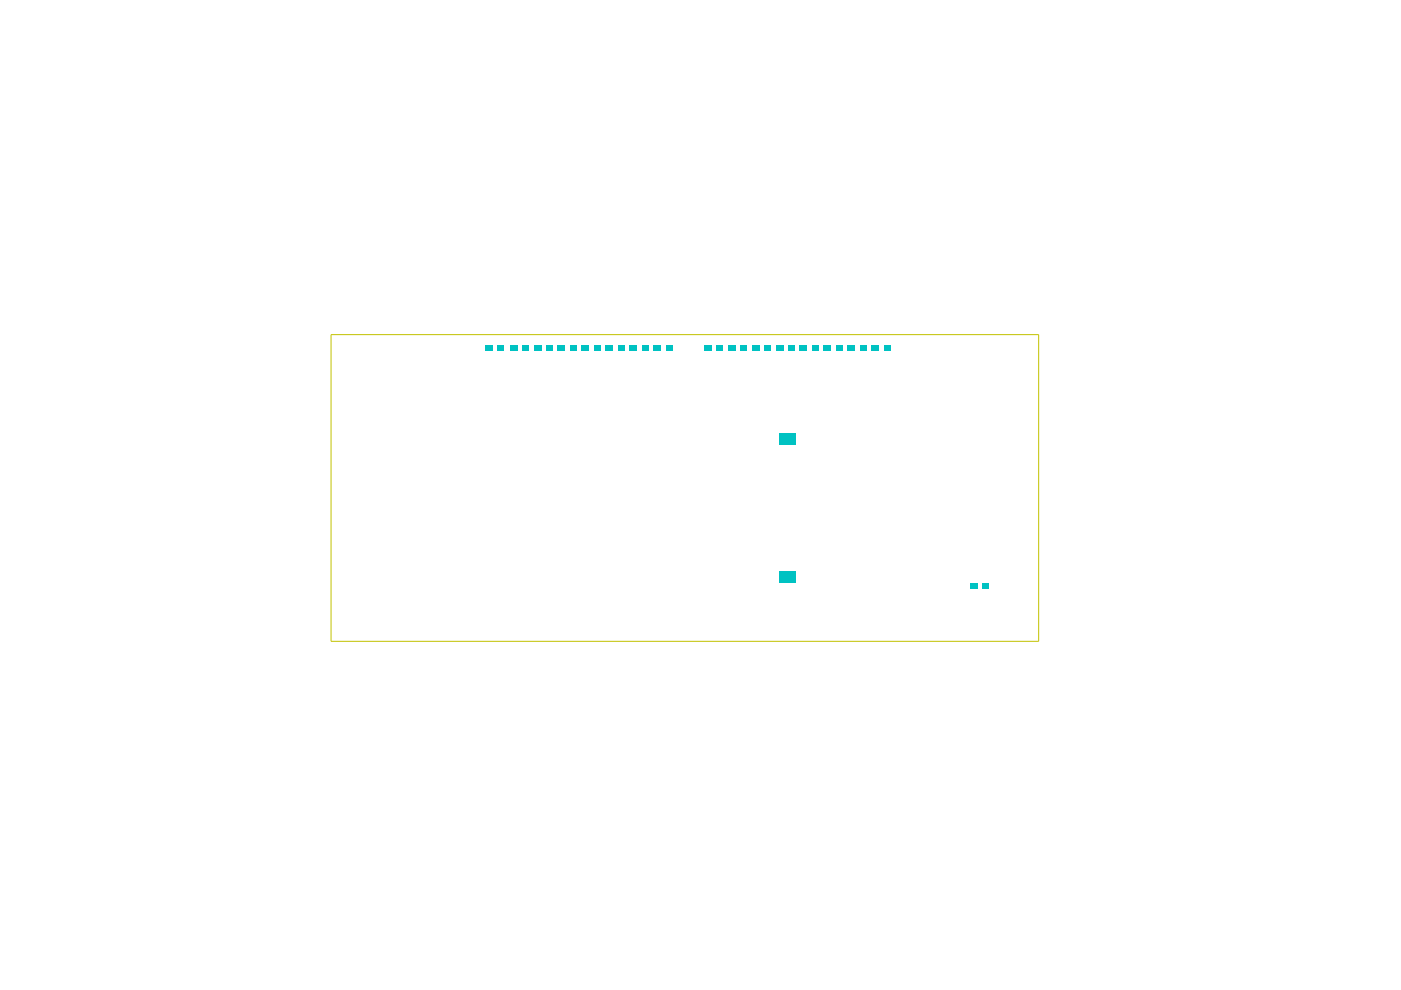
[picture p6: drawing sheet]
<svg xmlns="http://www.w3.org/2000/svg" width="297mm" height="210mm" viewBox="0 0 297 210" stroke-linecap="round" stroke-linejoin="round" font-family="sans-serif">
<path d="M70.2 71h150v65h-150z" fill="none" stroke="#c2c200" stroke-width=".21"/>
<g fill="#00c2c2">
<path d="M154.3 73.1h1.6v1.2h-1.6z"/>
<path d="M151.8 73.1h1.4v1.2h-1.4z"/>
<path d="M149.3 73.1h1.5v1.2h-1.5z"/>
<path d="M159.4 73.1h1.6v1.2h-1.6z"/>
<path d="M156.9 73.1h1.4v1.2h-1.4z"/>
<path d="M162 73.1h1.4v1.2h-1.4z"/>
<path d="M164.5 73.1h1.5v1.2h-1.5z"/>
<path d="M167 73.1h1.5v1.2h-1.5z"/>
<path d="M105.5 73.1h1.4v1.2h-1.4z"/>
<path d="M115.7 73.1h1.5v1.2h-1.5z"/>
<path d="M108.1 73.1h1.5v1.2h-1.5z"/>
<path d="M110.7 73.1h1.4v1.2h-1.4z"/>
<path d="M103 73.1h1.5v1.2h-1.5z"/>
<path d="M113.2 73.1h1.5v1.2h-1.5z"/>
<path d="M179.7 73.1h1.6v1.2h-1.6z"/>
<path d="M174.7 73.1h1.5v1.2h-1.5z"/>
<path d="M172.1 73.1h1.5v1.2h-1.5z"/>
<path d="M177.2 73.1h1.4v1.2h-1.4z"/>
<path d="M169.6 73.1h1.5v1.2h-1.5z"/>
<path d="M131 73.1h1.4v1.2h-1.4z"/>
<path d="M141.1 73.1h1.5v1.2h-1.5z"/>
<path d="M136.1 73.1h1.4v1.2h-1.4z"/>
<path d="M133.5 73.1h1.5v1.2h-1.5z"/>
<path d="M138.6 73.1h1.5v1.2h-1.5z"/>
<path d="M125.9 73.1h1.4v1.2h-1.4z"/>
<path d="M118.3 73.1h1.5v1.2h-1.5z"/>
<path d="M120.8 73.1h1.5v1.2h-1.5z"/>
<path d="M123.4 73.1h1.5v1.2h-1.5z"/>
<path d="M128.4 73.1h1.6v1.2h-1.6z"/>
<path d="M182.3 73.1h1.4v1.2h-1.4z"/>
<path d="M184.8 73.1h1.6v1.2h-1.6z"/>
<path d="M187.4 73.1h1.4v1.2h-1.4z"/>
<path d="M205.7 123.5h1.5v1.3h-1.5z"/>
<path d="M165.3 91.8h3.5v2.5h-3.5z"/>
<path d="M208.2 123.5h1.4v1.3h-1.4z"/>
<path d="M165.3 121.2h3.5v2.5h-3.5z"/>
</g>
</svg>
